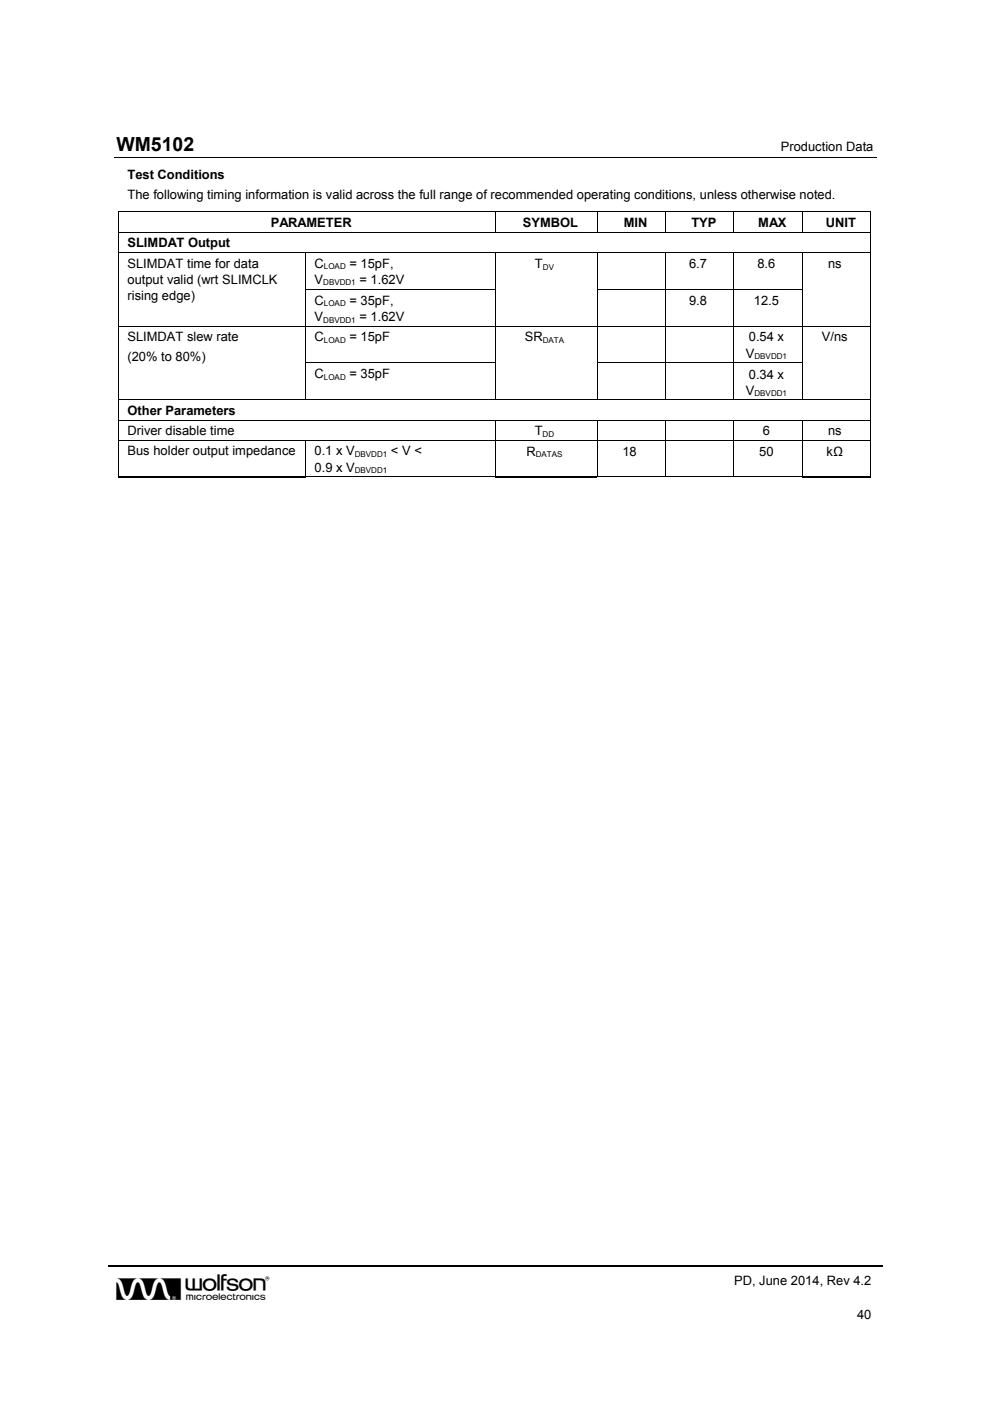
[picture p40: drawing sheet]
<svg xmlns="http://www.w3.org/2000/svg" width="210mm" height="297mm" viewBox="0 0 210 297" stroke-linecap="round" stroke-linejoin="round" font-family="sans-serif">
<defs><g id="words">
<text font-size="6.9" x="24.7" y="275.7">w</text>
<text font-size="4.1" x="24.7" y="32.1">WM5102</text>
<g font-size="2.7">
<text x="165.5" y="32.1">Production Data</text>
<text x="27" y="38">Test Conditions</text>
<text x="27" y="42.1">The following timing information is valid across the full range of recommended operating conditions, unless otherwise noted.</text>
<text x="27" y="52.4">SLIMDAT Output</text>
<text x="57.4" y="48.1">PARAMETER</text>
<text x="110.8" y="48.1">SYMBOL</text>
<text x="132.2" y="48.1">MIN</text>
<text x="146.6" y="48.1">TYP</text>
<text x="160.8" y="48.1">MAX</text>
<text x="175.1" y="48.1">UNIT</text>
<text x="27" y="56.7">SLIMDAT time for data</text>
<text x="66.7" y="56.7">C</text>
<text x="74.1" y="56.7">= 15pF,</text>
<text x="113.4" y="56.8">T</text>
<text x="146.1" y="56.8">6.7</text>
<text x="160.6" y="56.8">8.6</text>
<text x="175.6" y="56.8">ns</text>
<text x="27" y="60.2">output valid (wrt SLIMCLK</text>
<text x="27" y="63.6">rising edge)</text>
<text x="66.7" y="60.2">V</text>
<text x="66.7" y="64.6">C</text>
<text x="74.1" y="64.6">= 35pF,</text>
<text x="76.2" y="60.2">= 1.62V</text>
<text x="146.1" y="64.6">9.8</text>
<text x="159.8" y="64.6">12.5</text>
<text x="66.7" y="68">V</text>
<text x="76.2" y="68">= 1.62V</text>
<text x="27" y="72.3">SLIMDAT slew rate</text>
<text x="27" y="76.5">(20% to 80%)</text>
<text x="66.7" y="72.3">C</text>
<text x="74.1" y="72.3">= 15pF</text>
<text x="111.3" y="72.4">SR</text>
<text x="158.1" y="75.8">V</text>
<text x="158.8" y="72.4">0.54 x</text>
<text x="174.2" y="72.4">V/ns</text>
<text x="66.7" y="80.2">C</text>
<text x="74.1" y="80.2">= 35pF</text>
<text x="158.1" y="83.7">V</text>
<text x="158.8" y="80.3">0.34 x</text>
<text x="27" y="87.9">Other Parameters</text>
<text x="27" y="92.2">Driver disable time</text>
<text x="113.4" y="92.3">T</text>
<text x="161.7" y="92.3">6</text>
<text x="175.6" y="92.3">ns</text>
<text x="27" y="96.5">Bus holder output impedance</text>
<text x="66.7" y="96.5">0.1 x V</text>
<text x="66.7" y="100">0.9 x V</text>
<text x="82.9" y="96.5">&lt; V &lt;</text>
<text x="111.6" y="96.6">R</text>
<text x="132" y="96.6">18</text>
<text x="161" y="96.6">50</text>
<text x="175.3" y="96.6">kΩ</text>
<text x="155.7" y="272.4">PD, June 2014, Rev 4.2</text>
<text x="181.7" y="279.6">40</text>
</g>
<g font-size="1.7">
<text x="68.7" y="57.1">LOAD</text>
<text x="115.1" y="57.1">DV</text>
<text x="68.5" y="60.5">DBVDD1</text>
<text x="68.7" y="64.9">LOAD</text>
<text x="68.5" y="68.4">DBVDD1</text>
<text x="68.7" y="72.7">LOAD</text>
<text x="115.1" y="72.7">DATA</text>
<text x="160" y="76.2">DBVDD1</text>
<text x="68.7" y="80.5">LOAD</text>
<text x="160" y="84.1">DBVDD1</text>
<text x="115" y="92.6">DD</text>
<text x="75.2" y="96.9">DBVDD1</text>
<text x="75.2" y="100.3">DBVDD1</text>
<text x="113.6" y="96.9">DATAS</text>
</g>
</g></defs>
<g fill="none" stroke="#000" stroke-width=".21">
<path d="M24.2 33.4h161.6M25.1 44.9h159.6M25.1 49.2h159.6M25.1 53.5h159.6M25.2 45v4.1M25.2 49.3v4.1M25.2 53.6v7.6M64.8 53.6v7.6M105 45v4.1M105 53.6v7.6M126.6 45v4.1M126.6 53.6v7.6"/>
<path d="M141.1 45v4.1M141.1 53.6v7.6M155.6 45v4.1M155.6 53.6v7.6M170.1 45v4.1M170.1 53.6v7.6M184.6 45v4.1M184.6 49.3v4.1M184.6 53.6v7.6M25.1 69.1h159.6M25.2 61.5v7.6M25.2 69.2v7.6"/>
<path d="M25.2 77.1v7.6M64.8 61.5v7.6M64.8 69.2v7.6M64.8 77.1v7.6M64.9 61.3h40M64.9 76.9h40M105 61.5v7.6M105 69.2v7.6M105 77.1v7.6M126.6 61.5v7.6M126.6 69.2v7.6M126.6 77.1v7.6"/>
<path d="M126.7 61.3h14.3M126.7 76.9h14.3M141.1 61.5v7.6M141.1 69.2v7.6M141.1 77.1v7.6M141.2 61.3h14.3M141.2 76.9h14.3M155.6 61.5v7.6M155.6 69.2v7.6M155.6 77.1v7.6M155.7 61.3h14.3M155.7 76.9h14.3"/>
<path d="M170.1 61.5v7.6M170.1 69.2v7.6M170.1 77.1v7.6M184.6 61.5v7.6M184.6 69.2v7.6M184.6 77.1v7.6M25.1 84.8h159.6M25.1 89h159.6M25.1 93.3h159.6M25.2 84.8v4.2M25.2 89.1v4.2M25.2 93.4v7.6"/>
<path d="M64.8 93.4v7.8M105 89.1v4.2M105 93.4v7.8M126.6 89.1v4.2M126.6 93.4v7.8M141.1 89.1v4.2M141.1 93.4v7.8M155.6 89.1v4.2M155.6 93.4v7.8M170.1 89.1v4.2M170.1 93.4v7.8M184.6 84.8v4.2"/>
<path d="M184.6 89.1v4.2M184.6 93.4v7.9M64.8 101.1h40.1M126.5 101.1h14.5M141.2 101.1h14.3M155.7 101.1h14.3"/>
</g>
<path d="M22.9 268.3h164.2" fill="none" stroke="#000" stroke-width=".32"/>
<g fill="#000">
<path d="M25.1 44.9h.2v.1h-.2zM184.5 44.9h.2v.1h-.2zM25.1 61.2h.2v.3h-.2zM25.1 76.8h.2v.3h-.2zM64.8 61.2h.1v.3h-.1zM64.8 76.8h.1v.3h-.1zM104.9 61.2h.2v.3h-.2zM104.9 76.8h.2v.3h-.2zM126.5 61.2h.2v.3h-.2zM126.5 76.8h.2v.3h-.2zM141 61.2h.2v.3h-.2zM141 76.8h.2v.3h-.2z"/>
<path d="M155.5 61.2h.2v.3h-.2zM155.5 76.8h.2v.3h-.2zM170 61.2h.2v.3h-.2zM170 76.8h.2v.3h-.2zM184.5 61.2h.2v.3h-.2zM184.5 76.8h.2v.3h-.2zM104.9 101h.2v.2h-.2zM170 101h.2v.2h-.2z"/>
</g>
<path d="M25.1 101.2h39.7M105.1 101.2h21.4M170.2 101.2h14.3" fill="none" stroke="#000" stroke-width=".25"/>
<use href="#words"/>
</svg>
